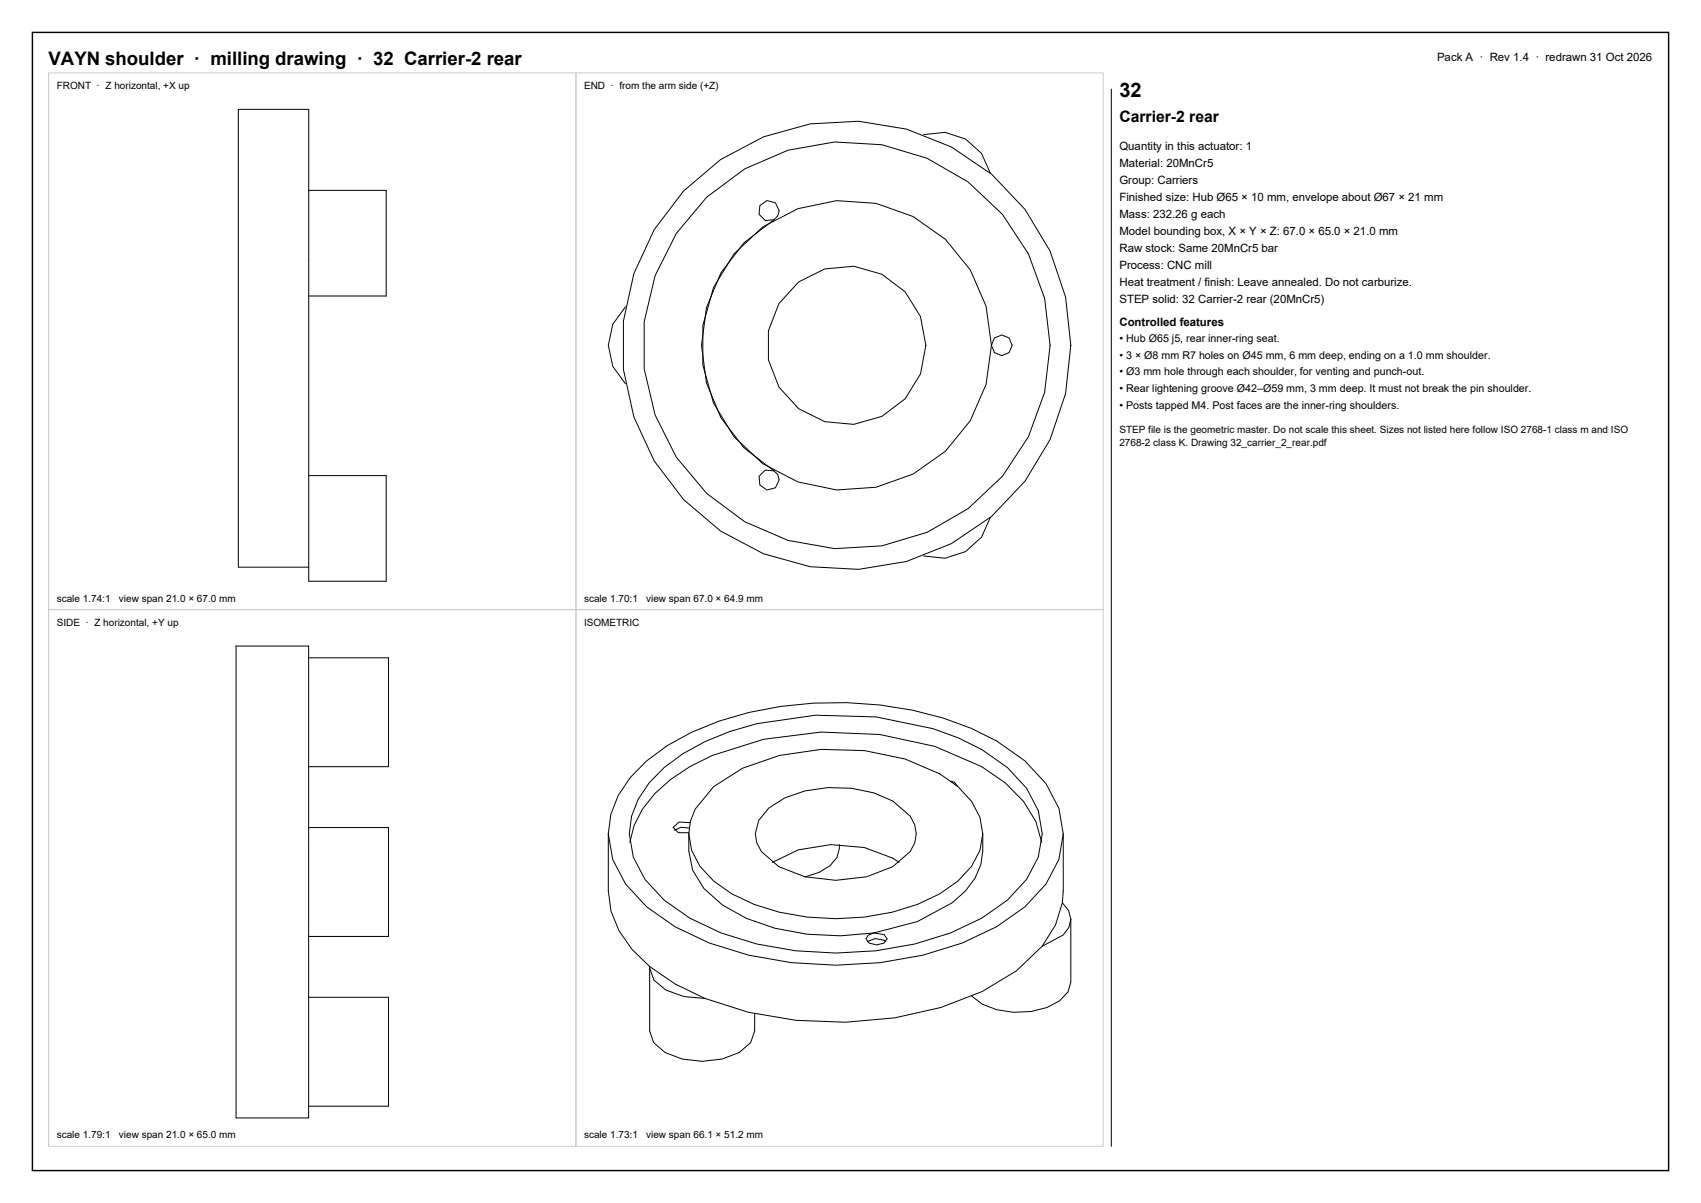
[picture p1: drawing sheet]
<svg xmlns="http://www.w3.org/2000/svg" width="420mm" height="297mm" viewBox="0 0 420 297" stroke-linecap="round" stroke-linejoin="round" font-family="sans-serif">
<defs><g id="words">
<text font-size="4.9" x="276.4" y="24">32</text>
<text font-size="4.6" x="12" y="16">VAYN shoulder · milling drawing · 32 Carrier-2 rear</text>
<text font-size="3.9" x="276.4" y="30">Carrier-2 rear</text>
<g font-size="2.8">
<text x="354.8" y="15">Pack A · Rev 1.4 · redrawn 31 Oct 2026</text>
<text x="276.4" y="37">Quantity in this actuator: 1</text>
<text x="276.4" y="41.2">Material: 20MnCr5</text>
<text x="276.4" y="45.4">Group: Carriers</text>
<text x="276.4" y="49.6">Finished size: Hub Ø65 × 10 mm, envelope about Ø67 × 21 mm</text>
<text x="276.4" y="53.8">Mass: 232.26 g each</text>
<text x="276.4" y="58">Model bounding box, X × Y × Z: 67.0 × 65.0 × 21.0 mm</text>
<text x="276.4" y="62.2">Raw stock: Same 20MnCr5 bar</text>
<text x="276.4" y="66.4">Process: CNC mill</text>
<text x="276.4" y="70.6">Heat treatment / finish: Leave annealed. Do not carburize.</text>
<text x="276.4" y="74.8">STEP solid: 32 Carrier-2 rear (20MnCr5)</text>
<text x="276.4" y="80.5">Controlled features</text>
</g>
<g font-size="2.6">
<text x="276.4" y="84.5">• Hub Ø65 j5, rear inner-ring seat.</text>
<text x="276.4" y="88.6">• 3 × Ø8 mm R7 holes on Ø45 mm, 6 mm deep, ending on a 1.0 mm shoulder.</text>
<text x="276.4" y="92.7">• Ø3 mm hole through each shoulder, for venting and punch-out.</text>
<text x="276.4" y="96.8">• Rear lightening groove Ø42–Ø59 mm, 3 mm deep. It must not break the pin shoulder.</text>
<text x="276.4" y="100.9">• Posts tapped M4. Post faces are the inner-ring shoulders.</text>
</g>
<g font-size="2.5">
<text x="14" y="22">FRONT · Z horizontal, +X up</text>
<text x="144.2" y="22">END · from the arm side (+Z)</text>
<text x="276.4" y="107">STEP file is the geometric master. Do not scale this sheet. Sizes not listed here follow ISO 2768-1 class m and ISO</text>
<text x="276.4" y="110.2">2768-2 class K. Drawing 32_carrier_2_rear.pdf</text>
<text x="14" y="148.5">scale 1.74:1</text>
<text x="29.4" y="148.5">view span 21.0 × 67.0 mm</text>
<text x="144.2" y="148.5">scale 1.70:1</text>
<text x="159.6" y="148.5">view span 67.0 × 64.9 mm</text>
<text x="14" y="154.5">SIDE · Z horizontal, +Y up</text>
<text x="144.2" y="154.5">ISOMETRIC</text>
<text x="14" y="281">scale 1.79:1</text>
<text x="29.4" y="281">view span 21.0 × 65.0 mm</text>
<text x="144.2" y="281">scale 1.73:1</text>
<text x="159.6" y="281">view span 66.1 × 51.2 mm</text>
</g>
</g></defs>
<path d="M8 8h404v281h-404z" fill="none" stroke="#000" stroke-width=".35"/>
<path d="M12 18h130.2v132.5h-130.2zM142.2 18h130.2v132.5h-130.2zM12 150.5h130.2v132.5h-130.2zM142.2 150.5h130.2v132.5h-130.2z" fill="none" stroke="#ccc" stroke-width=".25"/>
<g fill="none" stroke="#000" stroke-width=".25">
<path d="M228.1 33.2l5.3-.5 5 1.6 4 3.6 2.1 4.8M274.4 22v261M76.2 47h19.2v26.1h-19.2M187.6 50.8l1.8-1.3 2.1 .6 .9 1.9-.4 1.3-.9 1-2.1 .1-1.6-1.5zM191.1 54.3l-7.4 5.6-5.7 7.5-3.6 8.6-1.2 9.3 1.2 9.2 3.6 8.6 5.7 7.5 7.4 5.6M154.4 75.8l-3.1 4.3-1.1 5.2 1.1 5.1 3.1 4.3M76.2 117.4h19.2v26.1h-19.2v-116.5h-17.4v113h17.4M187.4 117.6l1.6-1.5 2.1 .1 .9 1 .4 1.3-.9 1.9-2.1 .6-1.8-1.3zM244.5 127.8l-2.1 4.8-4 3.6-5 1.6-5.3-.5M58.3 159.5h17.9v116.5h-17.9zM76.2 162.4h19.7v26.9h-19.7M164 189.5a54.6 54.6 0 0 1 22.9-10.8l14.5-2.1 14.9 .4 14.1 2.9 6.3 2.3 5.7 2.8 6.4 4.5 4.7 5.1 2.9 5.5 .9 5.8-.9 5.7-2.9 5.5-4.7 5.1-6.4 4.5a73.8 73.8 0 0 1-36 8.6 73.8 73.8 0 0 1-36.1-8.6l-6.3-4.5-4.7-5.1-2.9-5.5-1-5.7a21.9 21.9 0 0 1 8.6-16.4z"/>
<path d="M189.8 199.5l4-2.5a31.4 31.4 0 0 1 26.6 .7l4.3 3.8a7.1 7.1 0 0 1 0 8.8l-4.3 3.7-6.4 2.5-7.6 .8-7.6-.8-6.5-2.5-4.3-3.7-1.1-2.2-.4-2.2 .8-3.4zM234.8 192.8l.9 .4 .8 .9M76.2 204.3h19.7v26.9h-19.7M150.2 205.9l.6-4.8 1.8-4.7 3-4.4a48.7 48.7 0 0 1 21.9-14 91.6 91.6 0 0 1 62.3 1.8l6.3 3.1 7 4.9 5.2 5.7 3.2 6 1 6.4M150.2 205.9l1.1 6.3 3.2 6.1 5.2 5.6 7 4.9 8.5 4a91.8 91.8 0 0 0 62.4 0l8.5-4 7-4.9 5.2-5.6 3.2-6.1 1-6.3M150.2 205.9v14.1l.7 4.9 1.9 4.9 3.2 4.6 4.4 4.2M155.5 208a23.9 23.9 0 0 1 10.1-15.6l4.7-3.1 5.5-2.8 12.8-4 14.1-1.8 14.5 .6 13.6 3 11.6 5 5.8 4 4.5 4.6 3.1 4.9 1.4 5.2M170.1 205.9v4.2l.9 4.8 2.8 4.5 4.5 4 6 3.3a58.4 58.4 0 0 0 31.5 3.6M170.1 205.9l.4-3.1 1.1-3 4.6-5.6 7.1-4.5 9.2-3.2 10.3-1.5 10.6 .3 10.1 2.1 8.5 3.6 4.5 3.2 3.4 3.6 2.1 4 .7 4.1M170.1 205.9l.7 4 2 4 3.4 3.6a43.5 43.5 0 0 0 23.1 8.9 59 59 0 0 0 27.2-3.1l5.5-2.6 4.5-3.2 3.4-3.6 2.1-4 .7-4M170.2 204.4l-2.1-.1-1.6 .7M170.4 203.1l-2.7-.2-1.5 1.4 1.3 1.3h2.6"/>
<path d="M190.7 212.9l6.4-3.1 8-1.3 8.3 .7 7 2.7 1.6 1M207.3 208.5v1l-.6 2.2-1.8 2-2.6 1.7-3.5 1.1M242.7 205.9v4.2a16.4 16.4 0 0 1-7.5 12.8l-8.7 4.6-10.7 2.8M262.5 205.9v14.1l-.2 2.9M160.4 239l1.1 3 2.9 2.5 4.5 1.5 5.2 .5M160.4 239v15.5l1 2.9 2.8 2.4a20.3 20.3 0 0 0 18.3 0l2.8-2.4 1-2.9v-4.2M160.4 238.6l6.3 4.3 7.4 3.6M160.4 238.6v.4M214.1 232.5l2-.8 2.2 .4 .4 .4M214.4 230.9l1.4-.6 2.5 .4 .7 1.1-.7 1-1.9 .5-1.8-.5-.8-1zM257.3 233.6l-6.3 6.1-8.5 5.1-10.2 3.9-11.4 2.6-12.1 1.1-12.2-.5-11.8-2-10.7-3.4M262.3 222.9l-1.7 5.5-3.3 5.2"/>
<path d="M262.3 222.9l1.6 1.9 .5 2.1M264.4 226.9l-.5 2.1-1.4 1.9-5.2 2.7M264.4 226.9v15.6l-.7 2.4-2.1 2.2a19.6 19.6 0 0 1-19 .8l-2.6-1.9M76.2 246.2h19.7v26.9h-19.7"/>
<circle cx="209" cy="85.2" r="50.3"/>
<circle cx="209" cy="85.3" r="35.8"/>
<circle cx="209" cy="85.2" r="19.6"/>
<circle cx="209" cy="85.3" r="55.4"/>
<circle cx="247.4" cy="85.3" r="2.56"/>
</g>
<use href="#words"/>
</svg>
